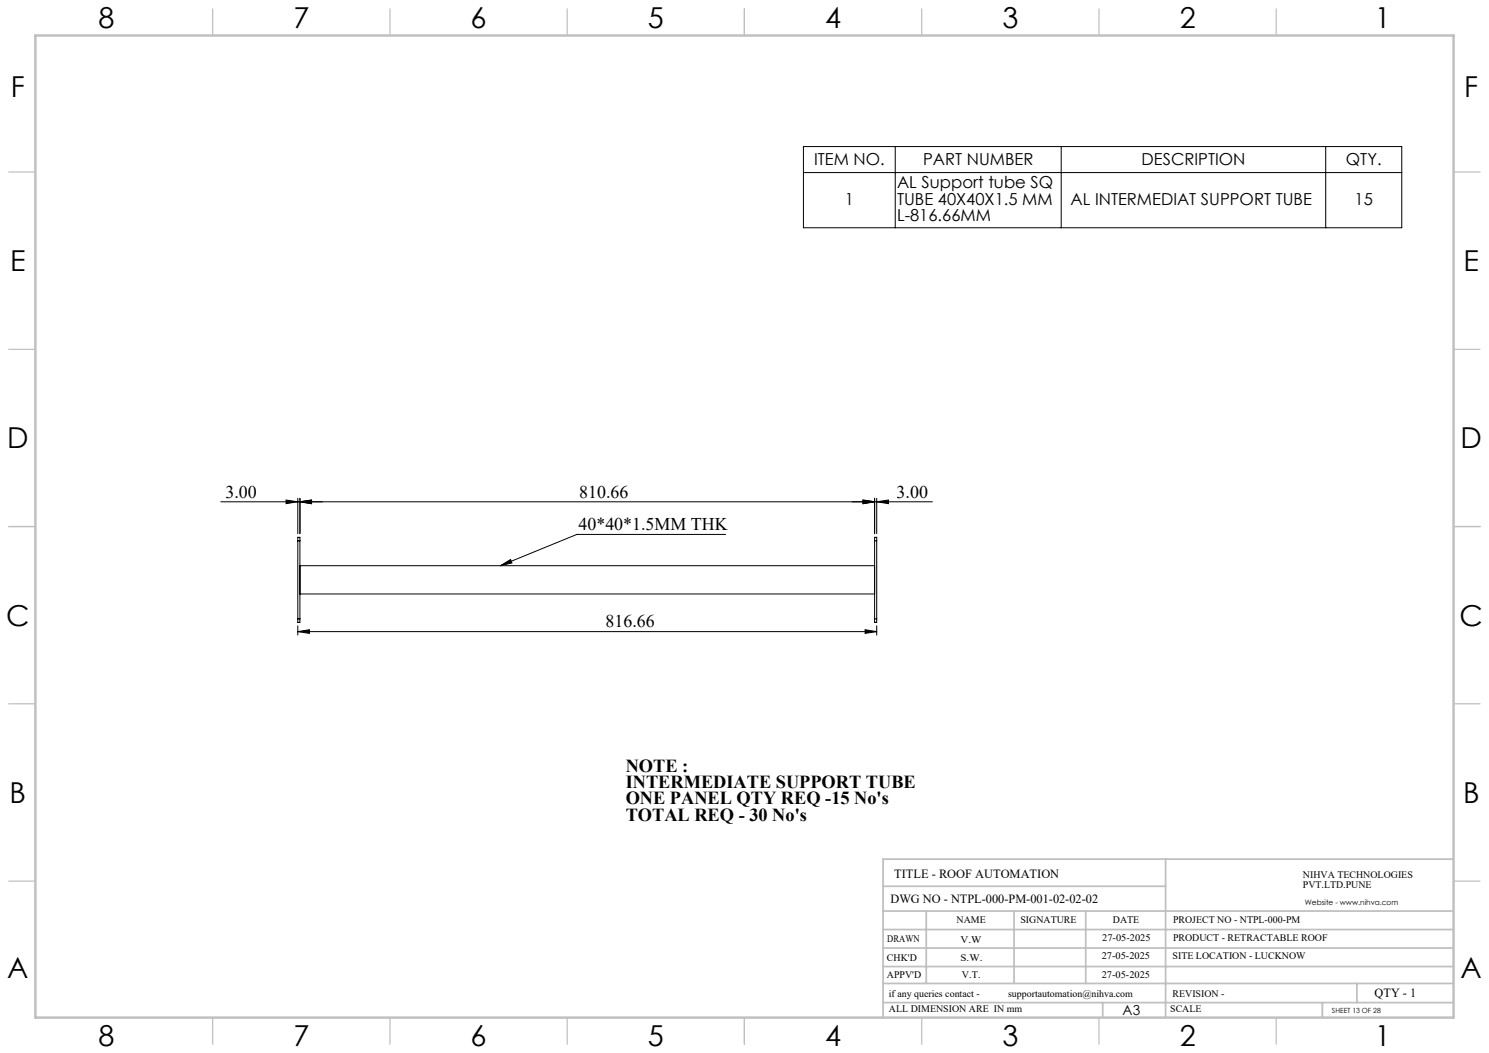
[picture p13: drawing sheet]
<svg xmlns="http://www.w3.org/2000/svg" width="420mm" height="297mm" viewBox="0 0 420 297" stroke-linecap="round" stroke-linejoin="round" font-family="sans-serif">
<defs><g id="words">
<g font-size="8.1">
<text x="27.8" y="8">8</text>
<text x="82.8" y="8">7</text>
<text x="132.8" y="8">6</text>
<text x="182.8" y="8">5</text>
<text x="232.8" y="8">4</text>
<text x="282.8" y="8">3</text>
<text x="332.8" y="8">2</text>
<text x="387.8" y="8">1</text>
<text x="3" y="27.2">F</text>
<text x="413" y="27.2">F</text>
<text x="2.8" y="76.5">E</text>
<text x="412.8" y="76.5">E</text>
<text x="2" y="126.5">D</text>
<text x="412" y="126.5">D</text>
<text x="1.7" y="176.5">C</text>
<text x="411.7" y="176.5">C</text>
<text x="2.7" y="226.5">B</text>
<text x="412.7" y="226.5">B</text>
<text x="2" y="275.7">A</text>
<text x="412" y="275.7">A</text>
<text x="27.8" y="295">8</text>
<text x="82.8" y="295">7</text>
<text x="132.8" y="295">6</text>
<text x="182.8" y="295">5</text>
<text x="232.8" y="295">4</text>
<text x="282.8" y="295">3</text>
<text x="332.8" y="295">2</text>
<text x="387.8" y="295">1</text>
</g>
<g font-size="5.2">
<text x="176.5" y="217.6">NOTE :</text>
<text x="176.5" y="222.2">INTERMEDIATE SUPPORT TUBE</text>
<text x="176.5" y="226.9">ONE PANEL QTY REQ -15 No's</text>
<text x="176.5" y="231.5">TOTAL REQ - 30 No's</text>
</g>
<g font-size="5">
<text x="63.6" y="140.3">3.00</text>
<text x="163.4" y="140.3">810.66</text>
<text x="252.9" y="140.3">3.00</text>
<text x="163.2" y="149.5">40*40*1.5MM THK</text>
<text x="170.8" y="176.9">816.66</text>
</g>
<g font-size="4.7">
<text x="229.6" y="46.7">ITEM NO.</text>
<text x="260.4" y="46.7">PART NUMBER</text>
<text x="322" y="46.7">DESCRIPTION</text>
<text x="379.6" y="46.7">QTY.</text>
<text x="253" y="53.2">AL Support tube SQ</text>
<text x="238.3" y="57.7">1</text>
<text x="253" y="57.7">TUBE 40X40X1.5 MM</text>
<text x="302" y="57.7">AL INTERMEDIAT SUPPORT TUBE</text>
<text x="382.1" y="57.7">15</text>
<text x="253" y="62.2">L-816.66MM</text>
</g>
<text font-size="3.9" x="316.7" y="286.4">A3</text>
<g font-size="3.5">
<text x="252.2" y="247.6">TITLE - ROOF AUTOMATION</text>
<text x="251.2" y="254.7">DWG NO - NTPL-000-PM-001-02-02-02</text>
<text x="387.7" y="281.1">QTY - 1</text>
</g>
<g font-size="2.8">
<text x="367.5" y="247.6">NIHVA TECHNOLOGIES</text>
<text x="367.5" y="250.5">PVT.LTD.PUNE</text>
<text x="269.8" y="260.3">NAME</text>
<text x="287.8" y="260.3">SIGNATURE</text>
<text x="313.9" y="260.4">DATE</text>
<text x="330.9" y="260.4">PROJECT NO - NTPL-000-PM</text>
<text x="250.3" y="265.6">DRAWN</text>
<text x="270.9" y="266.1">V.W</text>
<text x="310.9" y="265.5">27-05-2025</text>
<text x="330.9" y="265.5">PRODUCT - RETRACTABLE ROOF</text>
<text x="250.2" y="271.1">CHK'D</text>
<text x="250.2" y="275.8">APPV'D</text>
<text x="270.9" y="271.1">S.W.</text>
<text x="271.3" y="275.8">V.T.</text>
<text x="310.8" y="270.6">27-05-2025</text>
<text x="310.8" y="275.8">27-05-2025</text>
<text x="330.7" y="270.6">SITE LOCATION - LUCKNOW</text>
<text x="250.7" y="281.1">if any queries contact -</text>
<text x="284.3" y="281.1">supportautomation@nihva.com</text>
<text x="330.7" y="281.1">REVISION -</text>
<text x="250.7" y="285.6">ALL DIMENSION ARE IN mm</text>
<text x="330.1" y="285.6">SCALE</text>
</g>
<text font-size="2.1" x="368.1" y="255.1">Website - www.nihva.com</text>
<text font-size="2" x="375.7" y="285.6">SHEET 13 OF 28</text>
</g></defs>
<g fill="none" stroke="#000" stroke-width=".28">
<path d="M226.6 41.3h168.8v22.9h-168.8zM226.6 48.7h168.8M252.5 41.3v22.9M299.3 41.3v22.9M373.9 41.3v22.9M62.3 141.5h200.7M80.7 141l3.3 .5-3.3 .6zM84 151.5h.6v24h-.6zM84 140.5v10M84 152.5h.6M84.6 141.5l3.3-.5v1.1zM84.6 159.6h162.1"/>
<path d="M84.6 140.5v10M141.1 159.6l2.9-1.8 .4 1zM204.7 150.7h-42l-21.6 8.9M243.4 141l3.3 .5-3.3 .6zM246.7 140.5v10M246.7 151.5h.6v24h-.6zM246.7 152.5h.6M247.3 141.5l3.3-.5v1.1zM247.3 140.5v10M84 174.6h.6M84 178.1l3.3-.5v1zM84 176.5v2.6"/>
<path d="M84 178.1h163.3M84.6 167.5h162.1M244 177.6l3.3 .5-3.3 .5zM246.7 174.6h.6M247.3 176.5v2.6"/>
</g>
<g fill="none" stroke="#c0c0c0" stroke-width=".35">
<path d="M60 2.5v7.5M110 2.5v7.5M160 2.5v7.5M210 2.5v7.5M260 2.5v7.5M310 2.5v7.5M360 2.5v7.5M2.5 48.5h7.5M410 48.5h7.5M2.5 98.5h7.5M410 98.5h7.5M2.5 148.5h7.5"/>
<path d="M410 148.5h7.5M2.5 198.5h7.5M410 198.5h7.5M2.5 248.5h7.5M410 248.5h7.5M60 287v7.5M110 287v7.5M160 287v7.5M210 287v7.5M260 287v7.5M310 287v7.5M360 287v7.5"/>
</g>
<g fill="none" stroke="#c0c0c0" stroke-width=".5">
<path d="M249.1 257h160.9M249.1 250h79.7M261.3 257v20.4M286 257v20.4M306.2 257v20.4M328.8 242.3v44.7M410 242.3h-160.9v44.7M249.1 272.6h160.9M249.1 267.4h160.9M249.1 262.2h160.9M249.1 277.4h160.9M382.7 277.4v5.4"/>
<path d="M249.1 282.8h160.9M311 282.8v4.2M373 282.8v4.2"/>
</g>
<path d="M10 10h400v277h-400z" fill="none" stroke="#c0c0c0" stroke-width=".7"/>
<g fill="#000">
<path d="M141.1 159.6l2.9-1.8 .4 1z"/>
<path d="M84.6 141.5l3.3-.5v1.1zM80.7 141l3.3 .5-3.3 .6z"/>
<path d="M243.4 141l3.3 .5-3.3 .6zM247.3 141.5l3.3-.5v1.1z"/>
<path d="M84 178.1l3.3-.5v1zM244 177.6l3.3 .5-3.3 .5zM84.6 141.5l3.3-.5v1.1zM243.4 141l3.3 .5-3.3 .6z"/>
</g>
<use href="#words"/>
</svg>
